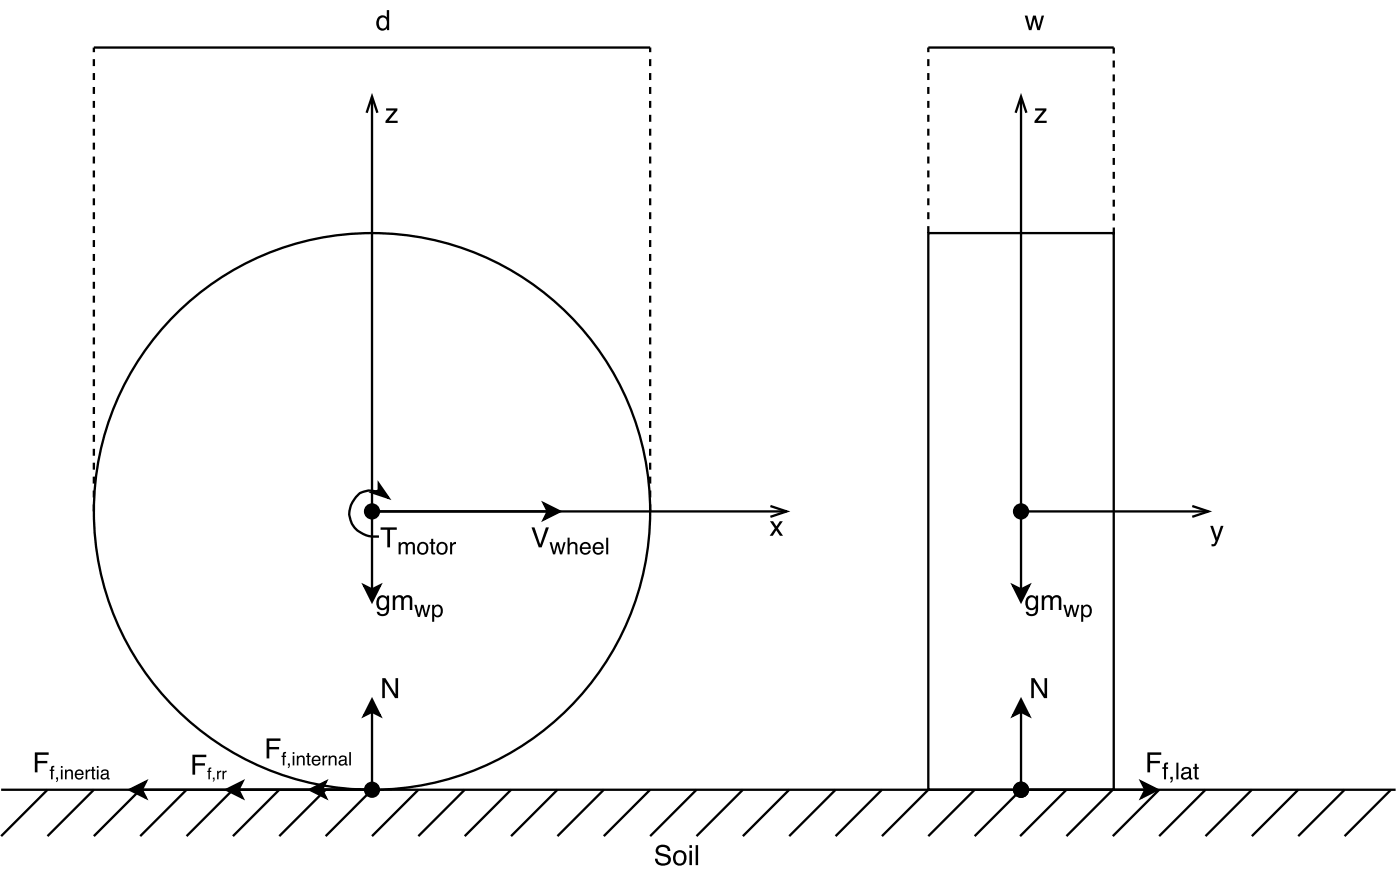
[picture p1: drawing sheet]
<svg xmlns="http://www.w3.org/2000/svg" width="213mm" height="135mm" viewBox="0 0 213 135" stroke-linecap="round" stroke-linejoin="round" font-family="sans-serif">
<g fill="none" stroke="#000" stroke-width=".35">
<path d="M14.3 7.2h84.7M55.8 17.2l.8-2.5 .8 2.5M56.6 15.1v74.6M141.3 7.2h28.2M154.6 17.2l.8-2.5 .8 2.5M155.4 15.1v74.6M141.3 35.5h28.2v84.6h-28.2zM56.6 77.8h62.7M57.6 73.6l1.5 2.1-2.4-.8 .9-.3zM57.6 74.6l.3 .2a4.1 4.1 0 0 0-3.2 .3 3.7 3.7 0 0 0-.9 4.9 4.3 4.3 0 0 0 3.9 1.6M117.3 77l2.4 .8-2.4 .8M155.4 77.8h28.1"/>
<path d="M181.5 77l2.4 .8-2.4 .8M55.4 89l1.2 .7 1.3-.7-1.3 2.5zM154.2 89l1.2 .7 1.2-.7-1.2 2.5zM56.6 106.4l1.3 2.5-1.3-.6-1.2 .6zM56.6 108.3v10.8M173.7 118.9l2.5 1.2-2.5 1.3 .6-1.3zM.2 120.1h212.2M7.2 120.1l-7 7.1M14.3 120.1l-7.1 7.1M21.3 120.1l-7 7.1M28.4 120.1l-7.1 7.1M35.5 120.1l-7.1 7.1"/>
<path d="M42.5 120.1l-7 7.1M47.1 120.1l2.5-1.2-.6 1.2 .6 1.3zM49.6 120.1l-7.1 7.1M56.6 120.1l-7 7.1M63.7 120.1l-7.1 7.1M70.7 120.1l-7 7.1M77.8 120.1l-7.1 7.1M84.8 120.1l-7 7.1M91.9 120.1l-7.1 7.1M99 120.1l-7.1 7.1M106 120.1l-7 7.1M113.1 120.1l-7.1 7.1"/>
<path d="M120.1 120.1l-7 7.1M127.2 120.1l-7.1 7.1M134.2 120.1l-7 7.1M141.3 120.1l-7.1 7.1M148.3 120.1l-7 7.1M155.4 120.1l-7.1 7.1M162.3 120.1l-7 7.1M169.4 120.1l-7.1 7.1M176.4 120.1l-7 7.1M183.5 120.1l-7.1 7.1M190.5 120.1l-7 7.1M197.6 120.1l-7.1 7.1"/>
<path d="M204.6 120.1l-7 7.1M211.7 120.1l-7.1 7.1"/>
<circle cx="56.6" cy="77.8" r="42.3"/>
<circle cx="56.6" cy="77.8" r="1.06"/>
<circle cx="155.4" cy="77.8" r="1.06"/>
<circle cx="56.6" cy="120.1" r="1.06"/>
<circle cx="155.4" cy="120.1" r="1.06"/>
</g>
<g fill="#000">
<path d="M58.8 16.5h1.7v.3l-1.3 1.6h1.3v.3h-1.8v-.3l1.3-1.6h-1.2zM156 2.4h.4l.4 1.7 .4-1.7h.4l.5 1.7 .4-1.7h.4l-.6 2.2h-.4l-.5-1.7-.4 1.7h-.4zM157.5 16.5h1.8v.3l-1.3 1.6h1.3v.3h-1.9v-.3l1.4-1.6h-1.3zM57.6 73.6l1.5 2.1-2.4-.8 .9-.3zM117.2 79.3h.5l.5 .8 .5-.8h.4l-.7 1.1 .8 1.1h-.5l-.6-.8-.5 .8h-.5l.8-1.1zM184.2 80h.4l.6 1.8 .6-1.8h.4l-.5 1.3a3 3 0 0 1-.9 1.8h-.4v-.4l.1 .1a.44 .44 0 0 0 .5-.5zM55.4 89l1.2 .7 1.3-.7-1.3 2.5zM57.9 80.2h2.5v.4h-1v2.7h-.5v-2.7h-1zM154.2 89l1.2 .7 1.2-.7-1.2 2.5zM29.3 114.8h2.1v.4h-1.7v.9h1.5v.3h-1.5v1.4h-.4zM56.6 106.4l1.3 2.5-1.3-.6-1.2 .6zM174.6 114.4h2.1v.4h-1.7v.9h1.5v.4h-1.5v1.4h-.4z"/>
<path d="M47.1 120.1l2.5-1.2-.6 1.2 .6 1.3zM173.7 118.9l2.5 1.2-2.5 1.3 .6-1.3z"/>
<path d="M57.8 2.9a.85 .85 0 0 0-.1 .9 .85 .85 0 0 0 .8 .5 .99 .99 0 0 0-.1-1.6h-.3zM57.7 2.5l.7-.2 .5 .4v-1.2h.3v3.1h-.3v-.3a.91 .91 0 0 1-1.1 .3 .91 .91 0 0 1-.5-1.1 1.31 1.31 0 0 1 .4-1z"/>
<path d="M57.5 90.8a.83 .83 0 0 1 1.4 .1v-.3h.3v2a.97 .97 0 0 1-.7 1.1 .97 .97 0 0 1-1.2-.6h.4a.64 .64 0 0 0 .9 .2 .64 .64 0 0 0 .3-.8 .9 .9 0 0 1-1.1 .2 .9 .9 0 0 1-.5-1zM57.9 91a.92 .92 0 0 0 .3 1.5 .85 .85 0 0 0 .7-.8 .85 .85 0 0 0-.6-.8zM59.8 90.6h.3v.3a.72 .72 0 0 1 1.3 0 .73 .73 0 0 1 .9-.4 .73 .73 0 0 1 .5 .8v1.5h-.4v-1.6a.48 .48 0 0 0-.6-.3 .48 .48 0 0 0-.3 .6v1.3h-.4v-1.5a.46 .46 0 0 0-.5-.5 .46 .46 0 0 0-.4 .6l-.1 1.4h-.3z"/>
<path d="M60.7 82.5h.3v.2a.6 .6 0 0 1 1 0 .61 .61 0 0 1 .7-.2 .61 .61 0 0 1 .5 .6v1.2h-.4v-1.3a.4 .4 0 0 0-.5-.3 .4 .4 0 0 0-.2 .5v1.1h-.4v-1.2a.38 .38 0 0 0-.3-.4 .38 .38 0 0 0-.4 .4v1.2h-.3zM64 82.8a.78 .78 0 0 0 .3 1.3 .74 .74 0 0 0 .6-.7 .74 .74 0 0 0-.6-.7zM63.7 82.7a.88 .88 0 0 1 1.1-.1 .88 .88 0 0 1 .4 1 .88 .88 0 0 1-1.1 .7 .88 .88 0 0 1-.6-1.2zM65.6 82h.3v.5h.3v.2h-.3v1.2l.1 .2h.2v.2a.44 .44 0 0 1-.6-.4v-1.2h-.2v-.2h.2zM67 82.8a.78 .78 0 0 0 .3 1.3 .74 .74 0 0 0 .5-.7 .74 .74 0 0 0-.5-.7zM66.6 82.7a.88 .88 0 0 1 1.2-.1 .88 .88 0 0 1 .3 1 .88 .88 0 0 1-1.1 .7 .88 .88 0 0 1-.6-1.2zM68.5 82.5h.3v.3a.54 .54 0 0 1 .6-.4v.4a.5 .5 0 0 0-.6 .5v1h-.3z"/>
<path d="M63.1 92h.3l.4 1.4 .3-1.4h.4l.3 1.4 .4-1.4h.3l-.5 1.8h-.3l-.4-1.4-.4 1.4h-.3zM66.2 92.4a.93 .93 0 0 0 .2 1.2 .71 .71 0 0 0 .7-.4 .71 .71 0 0 0-.2-.8 .48 .48 0 0 0-.7 0zM65.8 92h.3v.2a.75 .75 0 0 1 .9-.2 .75 .75 0 0 1 .4 .9 .77 .77 0 0 1-.3 .9 .77 .77 0 0 1-1-.2v1h-.3z"/>
<path d="M156.3 90.8a.83 .83 0 0 1 1.4 .1v-.3h.3v2a.97 .97 0 0 1-.7 1.1 .97 .97 0 0 1-1.2-.6h.4a.64 .64 0 0 0 .9 .2 .64 .64 0 0 0 .2-.8 .9 .9 0 0 1-1.1 .2 .9 .9 0 0 1-.4-1zM156.6 91a.92 .92 0 0 0 .4 1.5 .85 .85 0 0 0 .7-.8 .85 .85 0 0 0-.6-.8zM158.6 90.6h.3v.3a.72 .72 0 0 1 1.3 0 .73 .73 0 0 1 .8-.4 .73 .73 0 0 1 .5 .8v1.5h-.4v-1.6a.48 .48 0 0 0-.5-.3 .48 .48 0 0 0-.4 .6v1.3h-.3v-1.5a.46 .46 0 0 0-.5-.5 .46 .46 0 0 0-.5 .6v1.4h-.3z"/>
<path d="M161.8 92h.4l.3 1.4 .4-1.4h.3l.4 1.4 .4-1.4h.3l-.5 1.8h-.4l-.3-1.4-.4 1.4h-.3zM165 92.4a.93 .93 0 0 0 .2 1.2 .71 .71 0 0 0 .7-.4 .71 .71 0 0 0-.2-.8 .48 .48 0 0 0-.7 0zM164.6 92h.3v.2a.75 .75 0 0 1 .9-.2 .75 .75 0 0 1 .4 .9 .77 .77 0 0 1-.4 .9 .77 .77 0 0 1-.9-.2v1h-.3z"/>
<path d="M31.8 116.8l.4-.1v.2h-.2l-.1 .2v.1h.3v.2h-.3v1.1h-.2v-1.1h-.2v-.2h.2zM32.4 118.3h.3l-.1 .5-.2 .1 .1-.3-.1-.1zM33 117.2h.3v.3l.2-.3h.2v.2a.35 .35 0 0 0-.4 .4v.7h-.3zM33.9 117.2h.2v.3l.2-.3h.2v.2a.35 .35 0 0 0-.4 .4v.7h-.2z"/>
<path d="M177.2 116.1l.6-.1v.3h-.2l-.1 .2v.2h.3v.2h-.3v1.6h-.3v-1.6h-.3v-.2h.3zM178.1 118.2h.4v.3a.48 .48 0 0 1-.4 .6l.2-.5-.2-.1zM179 116h.4v2.5h-.4zM180.1 117.9a.44 .44 0 0 0 .5 .5 .44 .44 0 0 0 .4-.6v-.2zM179.9 116.9a.8 .8 0 0 1 1.4 .3v1.1h.2v.2a.35 .35 0 0 1-.5-.2 .63 .63 0 0 1-.9 .3 .63 .63 0 0 1-.2-.9l1.1-.4a.42 .42 0 0 0-.4-.4 .42 .42 0 0 0-.5 .4h-.3zM181.8 116.2h.4v.5h.2v.2h-.2v1.2v.2h.2v.2a.44 .44 0 0 1-.6-.3v-1.3h-.2v-.2h.2z"/>
<path d="M100.1 128.7a1.27 1.27 0 0 1 1.9 .4v.3h-.4a.75 .75 0 0 0-.7-.6 .75 .75 0 0 0-.7 .5 .64 .64 0 0 0 .7 .5l.4 .1a.87 .87 0 0 1 .8 1 .87 .87 0 0 1-.9 .8 1.15 1.15 0 0 1-1.5-1.1h.4a.85 .85 0 0 0 .7 .7 .85 .85 0 0 0 .9-.5 .93 .93 0 0 0-1.1-.6 .81 .81 0 0 1-.8-.5 .81 .81 0 0 1 .3-1zM103.1 129.7a1.05 1.05 0 0 0 .2 1.6 .77 .77 0 0 0 .8-1.1v-.1a.62 .62 0 0 0-1-.4zM102.7 129.6a1.06 1.06 0 0 1 1.4-.1 1.06 1.06 0 0 1 .4 1.3 1.05 1.05 0 0 1-1.4 .8 1.05 1.05 0 0 1-.6-1.4zM104.9 129.4h.4v2.2h-.4zM104.9 128.5h.4v.5h-.4zM105.9 128.5h.4v3.1h-.4z"/>
<circle cx="56.6" cy="77.8" r="1.06"/>
<circle cx="155.4" cy="77.8" r="1.06"/>
<circle cx="56.6" cy="120.1" r="1.06"/>
<circle cx="155.4" cy="120.1" r="1.06"/>
</g>
<path d="M141.3 35.5v-28.3M169.5 35.7v-28.5M14.3 77.8v-70.6M99 77.8v-70.6" fill="none" stroke="#000" stroke-width=".35" stroke-dasharray="1.1 1.1" stroke-linecap="butt"/>
<path d="M57.9 102.7h3.1v4.9h-3.1z" fill="#fff"/>
<g fill="#000">
<path d="M58.2 103.1h.5l1.5 2.5v-2.5h.4v3.1h-.5l-1.5-2.5v2.5h-.4zM155.4 106.4l1.2 2.5-1.2-.6-1.2 .6z"/>
<circle cx="155.4" cy="120.1" r="1.06"/>
</g>
<g fill="none" stroke="#000" stroke-width=".35">
<path d="M155.4 106.4l1.2 2.5-1.2-.6-1.2 .6zM155.4 108.3v10.8"/>
<circle cx="155.4" cy="120.1" r="1.06"/>
</g>
<path d="M156.6 102.7h3.2v4.9h-3.2z" fill="#fff"/>
<g fill="#000">
<path d="M82.8 76.6l2.4 1.2-2.4 1.2 .6-1.2zM80.9 80.2h.4l.9 2.6 .9-2.6h.4l-1.1 3.1h-.4zM5.3 114.4h2.1v.4h-1.7v.9h1.5v.4h-1.5v1.4h-.4zM40.6 112.3h2.1v.4h-1.7v.9h1.5v.4h-1.5v1.4h-.4zM157 103.1h.4l1.6 2.5v-2.5h.4v3.1h-.5l-1.6-2.5v2.5h-.3zM19.7 120.1l2.5-1.2-.6 1.2 .6 1.3zM34.4 120.1l2.5-1.2-.6 1.2 .6 1.3z"/>
<path d="M83.6 82.5h.4l.3 1.4 .4-1.4h.3l.4 1.4 .4-1.4h.3l-.5 1.8h-.4l-.3-1.4-.4 1.4h-.3zM86.4 81.8h.3v.9a.65 .65 0 0 1 .7-.2 .65 .65 0 0 1 .5 .6v1.2h-.3v-1.1a.46 .46 0 0 0-.6-.5 .46 .46 0 0 0-.3 .6v1h-.3zM88.5 82.7a.85 .85 0 0 1 1-.2 .85 .85 0 0 1 .4 1h-1.3a.53 .53 0 0 0 .4 .6 .53 .53 0 0 0 .6-.4h.3a.87 .87 0 0 1-1.1 .6 .87 .87 0 0 1-.5-1.2zM88.7 82.9l-.1 .3h1v-.1a.49 .49 0 0 0-.9-.2zM90.4 82.7a.85 .85 0 0 1 1.1-.2 .85 .85 0 0 1 .4 1h-1.4a.53 .53 0 0 0 .4 .6 .53 .53 0 0 0 .6-.4h.4a.87 .87 0 0 1-1.2 .6 .87 .87 0 0 1-.5-1.2zM90.7 82.9l-.2 .3h1.1l-.1-.1a.49 .49 0 0 0-.8-.2zM92.3 81.8h.3v2.5h-.3z"/>
<path d="M7.8 116.6l.5-.1v.2h-.2l-.1 .2v.2h.3v.2h-.3v1.2h-.2v-1.2h-.2v-.2h.2zM8.5 118.2h.3v.6l-.3 .2 .2-.4-.2-.1zM9.3 117.1h.2v1.4h-.2zM9.3 116.5h.2v.3h-.2zM9.9 117.1h.2v.2a.53 .53 0 0 1 .6-.3 .53 .53 0 0 1 .4 .6v.9h-.3v-.9a.36 .36 0 0 0-.4-.3 .36 .36 0 0 0-.3 .5v.7h-.2zM11.6 117.2a.68 .68 0 0 1 .8-.1 .68 .68 0 0 1 .3 .8h-1.1a.42 .42 0 0 0 .4 .5 .42 .42 0 0 0 .5-.3h.2a.7 .7 0 0 1-.9 .4 .7 .7 0 0 1-.4-.9zM11.8 117.4l-.2 .3h.9a.4 .4 0 0 0-.3-.4 .4 .4 0 0 0-.4 .1zM13 117.1h.3v.2l.2-.2 .3-.1v.3a.4 .4 0 0 0-.5 .4v.8h-.3zM14 116.6h.3v.5h.2v.2h-.2v.9l.2 .1v.2a.35 .35 0 0 1-.5-.3v-.9h-.2v-.2h.2zM14.7 117.1h.3v1.4h-.3zM14.7 116.5h.3v.3h-.3zM15.6 118v.1a.38 .38 0 0 0 .5 .2 .38 .38 0 0 0 .1-.5zM15.5 117.2a.64 .64 0 0 1 1 .2v.9l.2 .1v.1h-.3l-.1-.2a.49 .49 0 0 1-.8 .2 .49 .49 0 0 1 .1-.8l.7-.1a.33 .33 0 0 0-.3-.4 .33 .33 0 0 0-.4 .3h-.2z"/>
<path d="M43.1 114.5l.4-.1v.2h-.1l-.1 .2v.1h.2v.2h-.2v1.3h-.3v-1.3h-.2v-.2h.2zM43.8 116.1h.3l-.1 .6-.2 .1 .2-.3-.2-.1zM44.5 114.9h.3v1.5h-.3zM44.5 114.4h.3v.3h-.3zM45.2 114.9h.2v.3a.53 .53 0 0 1 .6-.3 .53 .53 0 0 1 .4 .6v.9h-.3v-.9a.36 .36 0 0 0-.4-.3 .36 .36 0 0 0-.3 .4v.8h-.2zM46.8 114.5h.2v.4h.3v.2h-.3v1l.3 .1v.2a.35 .35 0 0 1-.5-.3v-1h-.2v-.2h.2zM47.6 115.1a.68 .68 0 0 1 .9-.1 .68 .68 0 0 1 .3 .8h-1.1a.42 .42 0 0 0 .3 .4 .42 .42 0 0 0 .5-.2h.3a.7 .7 0 0 1-.9 .4 .7 .7 0 0 1-.4-.9zM47.8 115.2l-.1 .4h.8a.4 .4 0 0 0-.2-.4 .4 .4 0 0 0-.5 0zM49.1 114.9h.2v.3l.3-.3h.2v.3a.4 .4 0 0 0-.5 .4v.8h-.2zM50 114.9h.3v.3a.53 .53 0 0 1 .6-.3 .53 .53 0 0 1 .3 .6v.9h-.2v-.9a.36 .36 0 0 0-.5-.3 .36 .36 0 0 0-.2 .4v.8h-.3zM51.8 115.9v.1a.38 .38 0 0 0 .5 .2 .38 .38 0 0 0 .2-.5zM51.7 115.1a.64 .64 0 0 1 1.1 .2v.9h.1v.2h-.3l-.1-.2a.49 .49 0 0 1-.7 .2 .49 .49 0 0 1 0-.8l.7-.1a.33 .33 0 0 0-.3-.4 .33 .33 0 0 0-.4 .3h-.2zM53.2 114.4h.2v2h-.2z"/>
</g>
<path d="M57 77.8h26.4M82.8 76.6l2.4 1.2-2.4 1.2 .6-1.2zM19.7 120.1l2.5-1.2-.6 1.2 .6 1.3zM21.6 120.1h35.4M34.4 120.1l2.5-1.2-.6 1.2 .6 1.3z" fill="none" stroke="#000" stroke-width=".35"/>
</svg>
